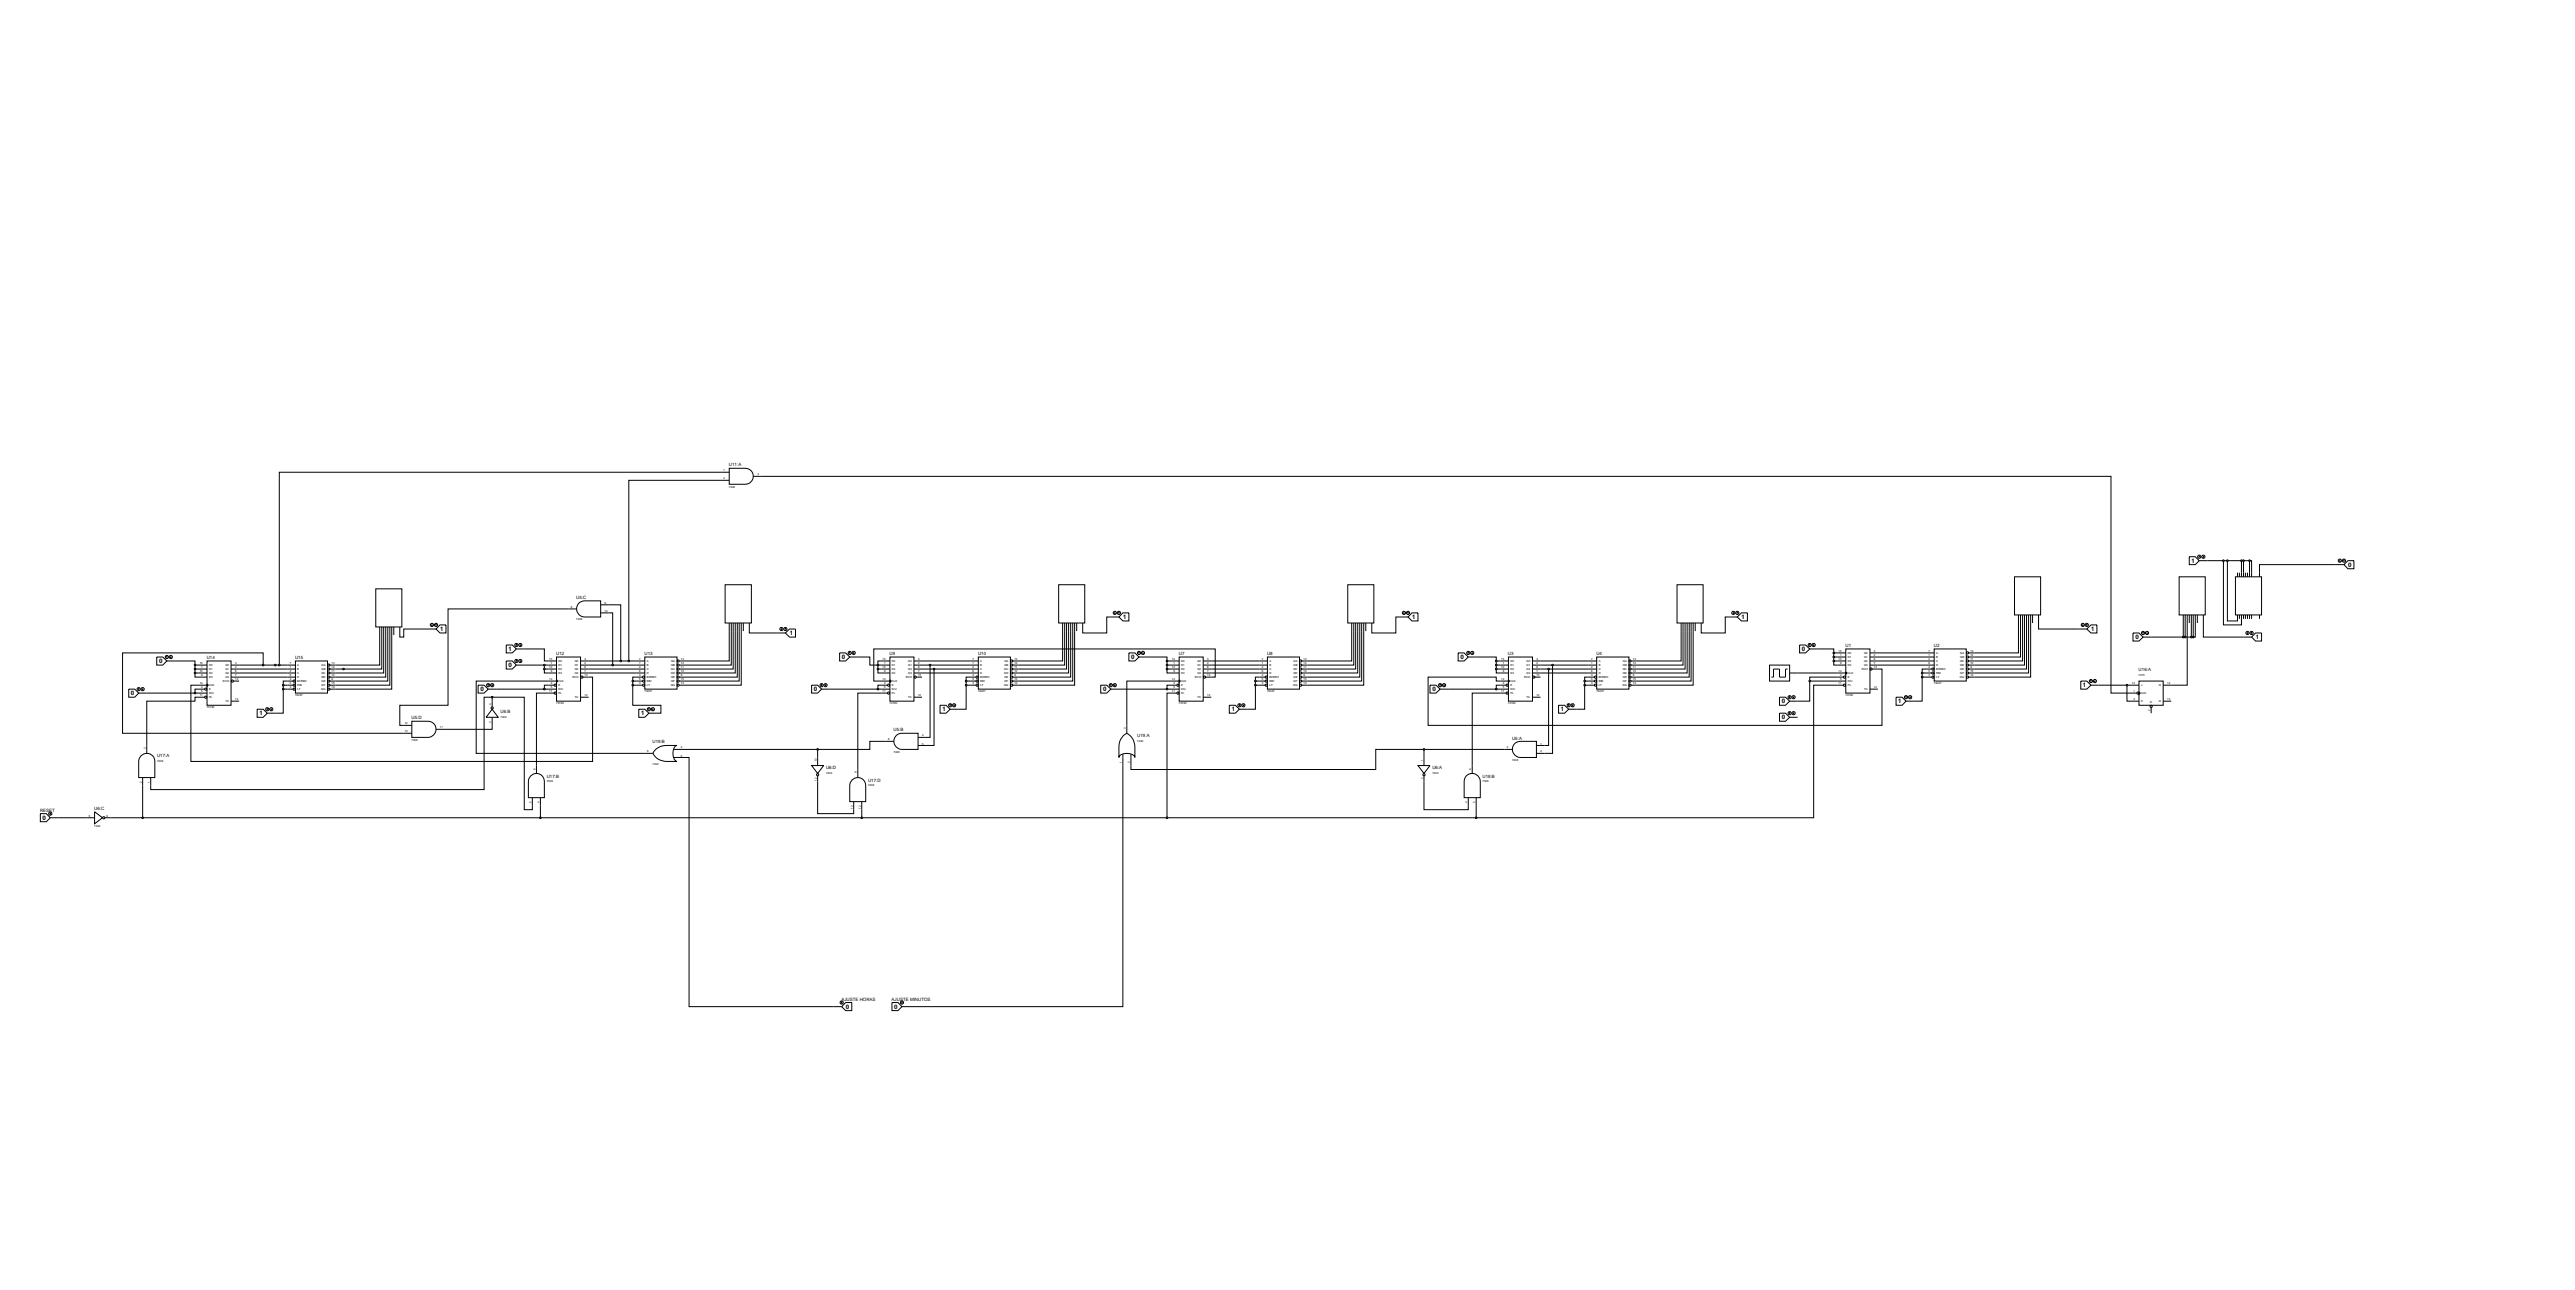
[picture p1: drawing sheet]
<svg xmlns="http://www.w3.org/2000/svg" width="1628mm" height="815mm" viewBox="0 0 1628 815" stroke-linecap="round" stroke-linejoin="round" font-family="sans-serif">
<defs><g id="words">
<g font-size="3.9">
<text x="1386" y="356">1</text>
<text x="1485" y="358">0</text>
<text x="710" y="391">1</text>
<text x="893" y="391">1</text>
<text x="1101" y="391">1</text>
<text x="278" y="399">1</text>
<text x="499" y="401">1</text>
<text x="1322" y="399">1</text>
<text x="1350" y="404">0</text>
<text x="1426" y="404">1</text>
<text x="322" y="411">1</text>
<text x="1139" y="411">0</text>
<text x="101" y="419">0</text>
<text x="532" y="417">0</text>
<text x="715" y="417">0</text>
<text x="923" y="417">0</text>
<text x="322" y="422">0</text>
<text x="304" y="437">0</text>
<text x="515" y="437">0</text>
<text x="697" y="437">0</text>
<text x="906" y="437">0</text>
<text x="1317" y="434">1</text>
<text x="83" y="439">0</text>
<text x="596" y="450">1</text>
<text x="779" y="450">1</text>
<text x="987" y="450">1</text>
<text x="1127" y="444">0</text>
<text x="1200" y="444">1</text>
<text x="164" y="452">1</text>
<text x="405" y="452">1</text>
<text x="1127" y="455">0</text>
<text x="27" y="518">0</text>
<text x="535" y="638">0</text>
<text x="565" y="638">0</text>
</g>
<g font-size="2.8">
<text x="461" y="295">U11:A</text>
<text x="364" y="379">U5:C</text>
<text x="1167" y="409">U1</text>
<text x="1223" y="409">U2</text>
<text x="131" y="417">U14</text>
<text x="187" y="417">U15</text>
<text x="352" y="414">U12</text>
<text x="407" y="414">U13</text>
<text x="562" y="414">U9</text>
<text x="618" y="414">U10</text>
<text x="745" y="414">U7</text>
<text x="801" y="414">U8</text>
<text x="954" y="414">U3</text>
<text x="1009" y="414">U4</text>
<text x="1352" y="424">U16:A</text>
<text x="260" y="455">U5:D</text>
<text x="316" y="451">U6:B</text>
<text x="565" y="462">U5:B</text>
<text x="719" y="466">U19:A</text>
<text x="956" y="467">U5:A</text>
<text x="413" y="470">U19:B</text>
<text x="99" y="479">U17:A</text>
<text x="346" y="491">U17:B</text>
<text x="522" y="486">U6:D</text>
<text x="906" y="486">U6:A</text>
<text x="937" y="491">U18:B</text>
<text x="549" y="494">U17:D</text>
<text x="25" y="513">RESET</text>
<text x="60" y="512">U6:C</text>
<text x="532" y="633">AJUSTE HORAS</text>
<text x="564" y="633">AJUSTE MINUTOS</text>
</g>
<g font-size="1.8">
<text x="457" y="298">1</text>
<text x="457" y="303">2</text>
<text x="479" y="300">3</text>
<text x="461" y="308">7408</text>
<text x="382" y="382">9</text>
<text x="361" y="384">8</text>
<text x="382" y="387">10</text>
<text x="364" y="392">7408</text>
<text x="1163" y="412">15</text>
<text x="1168" y="413">D0</text>
<text x="1179" y="413">Q0</text>
<text x="1185" y="412">3</text>
<text x="1219" y="412">7</text>
<text x="1224" y="413">A</text>
<text x="1239" y="413">QA</text>
<text x="1246" y="412">13</text>
<text x="126" y="420">15</text>
<text x="149" y="420">3</text>
<text x="183" y="420">7</text>
<text x="210" y="420">13</text>
<text x="347" y="417">15</text>
<text x="348" y="420">1</text>
<text x="353" y="418">D0</text>
<text x="363" y="418">Q0</text>
<text x="370" y="417">3</text>
<text x="370" y="420">2</text>
<text x="404" y="417">7</text>
<text x="404" y="420">1</text>
<text x="409" y="418">A</text>
<text x="424" y="418">QA</text>
<text x="431" y="417">13</text>
<text x="431" y="420">12</text>
<text x="558" y="417">15</text>
<text x="559" y="420">1</text>
<text x="564" y="418">D0</text>
<text x="574" y="418">Q0</text>
<text x="581" y="417">3</text>
<text x="581" y="420">2</text>
<text x="615" y="417">7</text>
<text x="615" y="420">1</text>
<text x="620" y="418">A</text>
<text x="635" y="418">QA</text>
<text x="641" y="417">13</text>
<text x="641" y="420">12</text>
<text x="741" y="417">15</text>
<text x="742" y="420">1</text>
<text x="747" y="418">D0</text>
<text x="757" y="418">Q0</text>
<text x="763" y="417">3</text>
<text x="763" y="420">2</text>
<text x="798" y="417">7</text>
<text x="798" y="420">1</text>
<text x="803" y="418">A</text>
<text x="818" y="418">QA</text>
<text x="824" y="417">13</text>
<text x="824" y="420">12</text>
<text x="949" y="417">15</text>
<text x="950" y="420">1</text>
<text x="955" y="418">D0</text>
<text x="965" y="418">Q0</text>
<text x="971" y="417">3</text>
<text x="971" y="420">2</text>
<text x="1006" y="417">7</text>
<text x="1006" y="420">1</text>
<text x="1011" y="418">A</text>
<text x="1026" y="418">QA</text>
<text x="1033" y="417">13</text>
<text x="1033" y="420">12</text>
<text x="1163" y="417">10</text>
<text x="1164" y="415">1</text>
<text x="1164" y="420">9</text>
<text x="1168" y="416">D1</text>
<text x="1168" y="418">D2</text>
<text x="1179" y="416">Q1</text>
<text x="1179" y="418">Q2</text>
<text x="1185" y="415">2</text>
<text x="1185" y="417">6</text>
<text x="1185" y="420">7</text>
<text x="1219" y="415">1</text>
<text x="1219" y="417">2</text>
<text x="1219" y="420">6</text>
<text x="1224" y="416">B</text>
<text x="1224" y="418">C</text>
<text x="1239" y="418">QC</text>
<text x="1239" y="416">QB</text>
<text x="1246" y="415">12</text>
<text x="1246" y="417">11</text>
<text x="1246" y="420">10</text>
<text x="126" y="425">10</text>
<text x="127" y="422">1</text>
<text x="132" y="421">D0</text>
<text x="132" y="423">D1</text>
<text x="132" y="426">D2</text>
<text x="143" y="421">Q0</text>
<text x="143" y="423">Q1</text>
<text x="143" y="426">Q2</text>
<text x="149" y="422">2</text>
<text x="149" y="425">6</text>
<text x="183" y="422">1</text>
<text x="183" y="425">2</text>
<text x="188" y="421">A</text>
<text x="188" y="423">B</text>
<text x="188" y="426">C</text>
<text x="203" y="426">QC</text>
<text x="203" y="421">QA</text>
<text x="203" y="423">QB</text>
<text x="210" y="422">12</text>
<text x="210" y="425">11</text>
<text x="347" y="422">10</text>
<text x="348" y="425">9</text>
<text x="353" y="421">D1</text>
<text x="353" y="423">D2</text>
<text x="353" y="426">D3</text>
<text x="363" y="421">Q1</text>
<text x="363" y="423">Q2</text>
<text x="363" y="426">Q3</text>
<text x="370" y="422">6</text>
<text x="370" y="425">7</text>
<text x="404" y="422">2</text>
<text x="404" y="425">6</text>
<text x="409" y="421">B</text>
<text x="409" y="423">C</text>
<text x="409" y="426">D</text>
<text x="424" y="423">QC</text>
<text x="424" y="426">QD</text>
<text x="424" y="421">QB</text>
<text x="431" y="422">11</text>
<text x="431" y="425">10</text>
<text x="558" y="422">10</text>
<text x="559" y="425">9</text>
<text x="564" y="421">D1</text>
<text x="564" y="423">D2</text>
<text x="564" y="426">D3</text>
<text x="574" y="421">Q1</text>
<text x="574" y="423">Q2</text>
<text x="574" y="426">Q3</text>
<text x="581" y="422">6</text>
<text x="581" y="425">7</text>
<text x="615" y="422">2</text>
<text x="615" y="425">6</text>
<text x="620" y="421">B</text>
<text x="620" y="423">C</text>
<text x="620" y="426">D</text>
<text x="635" y="423">QC</text>
<text x="635" y="426">QD</text>
<text x="635" y="421">QB</text>
<text x="641" y="422">11</text>
<text x="641" y="425">10</text>
<text x="741" y="422">10</text>
<text x="742" y="425">9</text>
<text x="747" y="421">D1</text>
<text x="747" y="423">D2</text>
<text x="747" y="426">D3</text>
<text x="757" y="421">Q1</text>
<text x="757" y="423">Q2</text>
<text x="757" y="426">Q3</text>
<text x="763" y="422">6</text>
<text x="763" y="425">7</text>
<text x="798" y="422">2</text>
<text x="798" y="425">6</text>
<text x="803" y="421">B</text>
<text x="803" y="423">C</text>
<text x="803" y="426">D</text>
<text x="818" y="423">QC</text>
<text x="818" y="426">QD</text>
<text x="818" y="421">QB</text>
<text x="824" y="422">11</text>
<text x="824" y="425">10</text>
<text x="949" y="422">10</text>
<text x="950" y="425">9</text>
<text x="955" y="421">D1</text>
<text x="955" y="423">D2</text>
<text x="955" y="426">D3</text>
<text x="965" y="421">Q1</text>
<text x="965" y="423">Q2</text>
<text x="965" y="426">Q3</text>
<text x="971" y="422">6</text>
<text x="971" y="425">7</text>
<text x="1006" y="422">2</text>
<text x="1006" y="425">6</text>
<text x="1011" y="421">B</text>
<text x="1011" y="423">C</text>
<text x="1011" y="426">D</text>
<text x="1026" y="423">QC</text>
<text x="1026" y="426">QD</text>
<text x="1026" y="421">QB</text>
<text x="1033" y="422">11</text>
<text x="1033" y="425">10</text>
<text x="1163" y="425">14</text>
<text x="1168" y="421">D3</text>
<text x="1168" y="426">CLK</text>
<text x="1177" y="423">RCO</text>
<text x="1179" y="421">Q3</text>
<text x="1185" y="422">13</text>
<text x="1219" y="422">4</text>
<text x="1219" y="425">5</text>
<text x="1224" y="421">D</text>
<text x="1224" y="423">BI/RBO</text>
<text x="1224" y="426">RBI</text>
<text x="1239" y="421">QD</text>
<text x="1239" y="423">QE</text>
<text x="1239" y="426">QF</text>
<text x="1246" y="422">9</text>
<text x="1246" y="425">15</text>
<text x="127" y="427">9</text>
<text x="132" y="429">D3</text>
<text x="141" y="431">RCO</text>
<text x="143" y="429">Q3</text>
<text x="149" y="427">7</text>
<text x="149" y="430">13</text>
<text x="183" y="427">6</text>
<text x="183" y="430">4</text>
<text x="188" y="429">D</text>
<text x="188" y="431">BI/RBO</text>
<text x="203" y="429">QD</text>
<text x="203" y="431">QE</text>
<text x="210" y="427">10</text>
<text x="210" y="430">9</text>
<text x="347" y="430">14</text>
<text x="353" y="431">CLK</text>
<text x="362" y="429">RCO</text>
<text x="370" y="427">13</text>
<text x="404" y="427">4</text>
<text x="404" y="430">5</text>
<text x="409" y="429">BI/RBO</text>
<text x="409" y="431">RBI</text>
<text x="424" y="429">QE</text>
<text x="424" y="431">QF</text>
<text x="431" y="427">9</text>
<text x="431" y="430">15</text>
<text x="558" y="430">14</text>
<text x="564" y="431">CLK</text>
<text x="573" y="429">RCO</text>
<text x="581" y="427">13</text>
<text x="615" y="427">4</text>
<text x="615" y="430">5</text>
<text x="620" y="429">BI/RBO</text>
<text x="620" y="431">RBI</text>
<text x="635" y="429">QE</text>
<text x="635" y="431">QF</text>
<text x="641" y="427">9</text>
<text x="641" y="430">15</text>
<text x="741" y="430">14</text>
<text x="747" y="431">CLK</text>
<text x="756" y="429">RCO</text>
<text x="763" y="427">13</text>
<text x="798" y="427">4</text>
<text x="798" y="430">5</text>
<text x="803" y="429">BI/RBO</text>
<text x="803" y="431">RBI</text>
<text x="818" y="429">QE</text>
<text x="818" y="431">QF</text>
<text x="824" y="427">9</text>
<text x="824" y="430">15</text>
<text x="949" y="430">14</text>
<text x="955" y="431">CLK</text>
<text x="964" y="429">RCO</text>
<text x="971" y="427">13</text>
<text x="1006" y="427">4</text>
<text x="1006" y="430">5</text>
<text x="1011" y="429">BI/RBO</text>
<text x="1011" y="431">RBI</text>
<text x="1026" y="429">QE</text>
<text x="1026" y="431">QF</text>
<text x="1033" y="427">9</text>
<text x="1033" y="430">15</text>
<text x="1164" y="427">4</text>
<text x="1164" y="430">5</text>
<text x="1168" y="429">E</text>
<text x="1168" y="431">D/U</text>
<text x="1219" y="427">3</text>
<text x="1224" y="429">LT</text>
<text x="1239" y="429">QG</text>
<text x="1246" y="427">14</text>
<text x="1352" y="427">7473</text>
<text x="126" y="432">14</text>
<text x="127" y="435">4</text>
<text x="127" y="437">5</text>
<text x="132" y="434">CLK</text>
<text x="132" y="436">E</text>
<text x="183" y="432">5</text>
<text x="183" y="435">3</text>
<text x="188" y="434">RBI</text>
<text x="188" y="436">LT</text>
<text x="203" y="436">QG</text>
<text x="203" y="434">QF</text>
<text x="210" y="432">15</text>
<text x="210" y="435">14</text>
<text x="347" y="437">11</text>
<text x="348" y="432">4</text>
<text x="348" y="435">5</text>
<text x="353" y="434">E</text>
<text x="353" y="436">D/U</text>
<text x="404" y="432">3</text>
<text x="407" y="438">74247</text>
<text x="409" y="434">LT</text>
<text x="424" y="434">QG</text>
<text x="431" y="432">14</text>
<text x="558" y="437">11</text>
<text x="559" y="432">4</text>
<text x="559" y="435">5</text>
<text x="564" y="434">E</text>
<text x="564" y="436">D/U</text>
<text x="615" y="432">3</text>
<text x="618" y="438">74247</text>
<text x="620" y="434">LT</text>
<text x="635" y="434">QG</text>
<text x="641" y="432">14</text>
<text x="741" y="437">11</text>
<text x="742" y="432">4</text>
<text x="742" y="435">5</text>
<text x="747" y="434">E</text>
<text x="747" y="436">D/U</text>
<text x="798" y="432">3</text>
<text x="801" y="438">74247</text>
<text x="803" y="434">LT</text>
<text x="818" y="434">QG</text>
<text x="824" y="432">14</text>
<text x="949" y="437">11</text>
<text x="950" y="432">4</text>
<text x="950" y="435">5</text>
<text x="955" y="434">E</text>
<text x="955" y="436">D/U</text>
<text x="1006" y="432">3</text>
<text x="1009" y="438">74247</text>
<text x="1011" y="434">LT</text>
<text x="1026" y="434">QG</text>
<text x="1033" y="432">14</text>
<text x="1163" y="432">11</text>
<text x="1168" y="434">PL</text>
<text x="1179" y="436">TC</text>
<text x="1185" y="435">12</text>
<text x="1223" y="432">74247</text>
<text x="1348" y="432">14</text>
<text x="1349" y="437">1</text>
<text x="1354" y="434">J</text>
<text x="1365" y="434">Q</text>
<text x="1370" y="432">12</text>
<text x="126" y="440">11</text>
<text x="132" y="439">D/U</text>
<text x="132" y="441">PL</text>
<text x="143" y="444">TC</text>
<text x="149" y="443">12</text>
<text x="187" y="440">74247</text>
<text x="353" y="439">PL</text>
<text x="363" y="441">TC</text>
<text x="370" y="440">12</text>
<text x="564" y="439">PL</text>
<text x="574" y="441">TC</text>
<text x="581" y="440">12</text>
<text x="747" y="439">PL</text>
<text x="757" y="441">TC</text>
<text x="763" y="440">12</text>
<text x="955" y="439">PL</text>
<text x="965" y="441">TC</text>
<text x="971" y="440">12</text>
<text x="1167" y="440">74190</text>
<text x="1349" y="443">3</text>
<text x="1354" y="439">CLK</text>
<text x="1354" y="444">K</text>
<text x="1365" y="444">Q</text>
<text x="1370" y="443">13</text>
<text x="131" y="448">74190</text>
<text x="311" y="446" transform="rotate(-90 311 446)">4</text>
<text x="352" y="445">74190</text>
<text x="562" y="445">74190</text>
<text x="745" y="445">74190</text>
<text x="954" y="445">74190</text>
<text x="1360" y="449" transform="rotate(-90 1360 449)">2</text>
<text x="1361" y="444" transform="rotate(-90 1361 444)">R</text>
<text x="316" y="454">7404</text>
<text x="256" y="458">12</text>
<text x="278" y="460">11</text>
<text x="311" y="457" transform="rotate(-90 311 457)">3</text>
<text x="712" y="461" transform="rotate(-90 712 461)">3</text>
<text x="256" y="463">13</text>
<text x="562" y="468">6</text>
<text x="583" y="465">4</text>
<text x="92" y="474" transform="rotate(-90 92 474)">3</text>
<text x="260" y="468">7408</text>
<text x="431" y="473">4</text>
<text x="583" y="471">5</text>
<text x="719" y="469">7432</text>
<text x="953" y="473">3</text>
<text x="974" y="471">1</text>
<text x="409" y="476">6</text>
<text x="431" y="478">5</text>
<text x="565" y="476">7408</text>
<text x="974" y="476">2</text>
<text x="99" y="482">7408</text>
<text x="413" y="483">7432</text>
<text x="516" y="481" transform="rotate(-90 516 481)">13</text>
<text x="709" y="482" transform="rotate(-90 709 482)">1</text>
<text x="714" y="482" transform="rotate(-90 714 482)">2</text>
<text x="900" y="481" transform="rotate(-90 900 481)">1</text>
<text x="956" y="481">7408</text>
<text x="339" y="486" transform="rotate(-90 339 486)">6</text>
<text x="522" y="489">7404</text>
<text x="542" y="489" transform="rotate(-90 542 489)">11</text>
<text x="906" y="489">7404</text>
<text x="930" y="486" transform="rotate(-90 930 486)">6</text>
<text x="90" y="495" transform="rotate(-90 90 495)">2</text>
<text x="95" y="495" transform="rotate(-90 95 495)">1</text>
<text x="346" y="494">7408</text>
<text x="516" y="493" transform="rotate(-90 516 493)">12</text>
<text x="549" y="497">7408</text>
<text x="900" y="492" transform="rotate(-90 900 492)">2</text>
<text x="937" y="494">7408</text>
<text x="336" y="508" transform="rotate(-90 336 508)">5</text>
<text x="341" y="508" transform="rotate(-90 341 508)">4</text>
<text x="928" y="508" transform="rotate(-90 928 508)">4</text>
<text x="933" y="508" transform="rotate(-90 933 508)">5</text>
<text x="539" y="511" transform="rotate(-90 539 511)">13</text>
<text x="544" y="511" transform="rotate(-90 544 511)">12</text>
<text x="56" y="516">5</text>
<text x="67" y="516">6</text>
<text x="60" y="523">7404</text>
</g>
</g></defs>
<g fill="none" stroke="#000" stroke-width=".63">
<path d="M456 299h-279v121M456 304h-58v114M481 301h854v137h13M1396 354h26M1406 354v41h11v-4M1408 354v38h7v-1M1417 354v8M1419 354v8M1422 354h2v8M1422 354v8M1477 357h-48v5M1274 365h16v24h-16z"/>
<path d="M271 398h-16v5h-2v-2M359 385h-76v61h-30v13h2M385 382h7v36M385 387h2v33M461 399v19h-28M462 399v21h-29M464 399v24h-31M465 399v26h-32M466 399v29h-33M467 399v32h-34M469 399v34h-36M474 399v1h18"/>
<path d="M672 399v19h-28M673 399v21h-29M674 399v24h-30M676 399v26h-32M677 399v29h-33M678 399v32h-34M680 399v34h-36M702 390h-2v10h-15v-1M855 399v19h-28M856 399v21h-29M857 399v24h-30M858 399v26h-31"/>
<path d="M860 399v29h-33M861 399v32h-34M862 399v34h-35M885 390h-2v10h-16v-1M1063 399v19h-28M1064 399v21h-29M1065 399v24h-30M1067 399v26h-32M1068 399v29h-33M1069 399v32h-34M1071 399v34h-36M1094 390h-3v10h-15v-1"/>
<path d="M1276 389v24h-31M1278 389v26h-33M1279 389v29h-34M1280 389v31h-35M1281 389v34h-36M1283 389v36h-38M1284 389v39h-39M1285 389v5M1289 389v9h25M1380 394v9M1382 394v9M1383 394v39h-10"/>
<path d="M1386 394v9M1387 394v9M1388 394v9h-1M1393 394v9h26M111 418h12v2M240 401v19h-28M241 401v22h-29M243 401v24h-31M244 401v27h-32M245 401v30h-33M246 401v32h-34M248 401v35h-36"/>
<path d="M331 410h13v8h3M372 418h31M542 415h8v5h5M558 418h-3v2M583 418h30M725 415h13v3M738 418h2M738 418v5M766 418h30M933 415h13v3M946 418h3M946 418v5"/>
<path d="M974 418h31M1149 410h11v3M1160 418v2h7M1160 413h7M1160 415h7M1160 418h7M1160 413v5M1167 410h15v28h-15zM1182 413h41M1182 415h41M1182 418h41M1223 410h20v21h-20z"/>
<path d="M1360 403h27M93 438h33M123 425v3h3M123 425h3M123 420h3M123 423h3M123 420v5M126 436h-3v2M151 425h31M151 420h31M151 428h31M151 423h31"/>
<path d="M166 420v-7h-89v50h178M179 436v15h-5M179 433h3M179 436h3M179 433v3M182 431h-3v2M314 436h33M331 420h16M344 423v2h3M344 423h3M344 420v3M347 433h-3v3"/>
<path d="M347 438h-8v46M347 431h-46v45h107M372 428h3v53h-254v-48h5M372 425h31M372 420h31M372 423h31M400 433v13h18v5h-3M400 431h3M400 433h3M400 431v2M403 428h-3v3M525 436h33"/>
<path d="M555 423v2h3M555 420h3M555 423h3M555 420v3M558 433h-3v3M558 438h-16v48M583 425h30M583 420h30M583 423h30M588 420v46h-2M591 423v48h-5M611 433v15h-5"/>
<path d="M611 431h2M611 433h2M611 431v2M613 428h-2v3M708 436h32M738 423v2h2M738 420h2M738 423h2M740 433h-2v3M740 438h-2v79M740 431h-27v28M766 428h2v-18h-215v21h5"/>
<path d="M766 425h30M766 420h30M766 423h30M794 433v15h-5M794 431h2M794 433h2M794 431v2M796 428h-2v3M916 436h33M946 423v2h3M946 420h3M946 423h3"/>
<path d="M949 433h-3v3M949 438h-18v46M974 425h31M974 420h31M974 423h31M979 423v48h-2M982 420v56h-5M1002 433v15h-5M1002 431h3M1002 431v2M1002 433h3M1005 428h-3v3"/>
<path d="M1119 420h13v11h-13zM1130 423h-1v5h-4v-5h-4v5h-1M1132 425h35M1144 431v12h-7M1144 431h23M1166 428h-22v3M1166 433h-19v84h-214M1167 425h1l-1 1zM1182 420h41M1182 436h5M1184 423h6v36h-287v-31h43v3h3M1215 428v15h-10"/>
<path d="M1215 425h7M1215 425v3M1215 428h7M1222 423h-7v2M1327 433h21M1345 433v10h3M126 441h-3v2h-30v28M311 459v2h-30M311 441h-5v58h-211v-2M311 441h20v71h6v-3M311 441v2M1199 441h4l2 2-2 3h-4z"/>
<path d="M1205 440h.1M1205 440v1M1208 441h.1M1208 440v1M433 479h3v157h91M433 474h84M517 474v5M560 469h-10v5h-33M900 474h-30v12h-155v-2M900 474h51M900 474v5M90 497v20"/>
<path d="M517 494v20h23v-2M710 484v152h-135M900 494v18h28v-3M37 517h18M70 517h863M342 509v8M545 512v5M933 509v8"/>
<circle cx="1244" cy="415" r=".7"/>
<circle cx="1244" cy="413" r=".7"/>
<circle cx="1244" cy="418" r=".7"/>
<circle cx="1166" cy="433" r=".7"/>
<circle cx="1166" cy="428" r=".7"/>
<circle cx="1183" cy="423" r=".7"/>
<circle cx="1222" cy="425" r=".7"/>
<circle cx="1222" cy="428" r=".7"/>
<circle cx="1222" cy="423" r=".7"/>
<circle cx="1244" cy="428" r=".7"/>
<circle cx="1244" cy="423" r=".7"/>
<circle cx="1244" cy="425" r=".7"/>
<circle cx="1244" cy="420" r=".7"/>
<circle cx="1205" cy="441" r="1"/>
<circle cx="1208" cy="441" r="1"/>
</g>
<g fill="#004000" stroke="#000" stroke-width=".63">
<path d="M1215 425h1zM1216 425l-1 1zM1215 425v1z"/>
<path d="M1215 428h1zM1216 428l-1 1zM1215 428v1z"/>
</g>
<g fill="#004000">
<path d="M1215 425h1l-1 1z"/>
<path d="M1215 428h1l-1 1z"/>
</g>
<g fill="none" stroke="#000" stroke-width=".63">
<path d="M1060 370h17v24h-17zM1063 394v5M1064 394v5M1065 394v5M1067 394v5M1068 394v5M1069 394v5M1071 394v5M1072 394v5M1076 394v5M1314 398h5M1317 395v1"/>
<path d="M1319 398l3-3h4v5h-4zM1319 395h1M1319 395h.1M1319 395v1M949 418h5M954 415h15v28h-15zM969 418h5M1005 418h5M1010 415h20v21h-20zM1032 418h3M949 420h5M949 423h5"/>
<path d="M949 425h5M949 431h5M949 433h3M949 436h5M949 438h3M954 430v1zM969 420h5M969 423h5M969 425h5M971 428h3M1005 420h5M1005 423h5"/>
<path d="M1005 425h5M1005 428h3M1005 431h3M1005 433h3M1032 420h3M1032 423h3M1032 425h3M1032 428h3M1032 431h3M1032 433h3M969 441h5M985 446h4l3 2-3 3h-4z"/>
<path d="M992 448h5M992 445v1M994 446h.1M994 445v1M995 446h-1M1125 441h4l3 2-3 3h-4zM1125 451h4l3 2-3 3h-4zM1132 443h5M1132 440h-1M1132 440h.1M1132 440v1M1132 450v1"/>
<path d="M1132 453h5M1132 450l-1 1M1134 441h.1M1134 451h.1M1134 440v1M1134 450v1"/>
<circle cx="1317" cy="395" r="1"/>
<circle cx="1320" cy="395" r="1"/>
<circle cx="1031" cy="418" r=".7"/>
<circle cx="953" cy="433" r=".7"/>
<circle cx="953" cy="438" r=".7"/>
<circle cx="970" cy="428" r=".7"/>
<circle cx="1009" cy="433" r=".7"/>
<circle cx="1009" cy="431" r=".7"/>
<circle cx="1009" cy="428" r=".7"/>
<circle cx="1031" cy="420" r=".7"/>
<circle cx="1031" cy="431" r=".7"/>
<circle cx="1031" cy="433" r=".7"/>
<circle cx="1031" cy="425" r=".7"/>
<circle cx="1031" cy="428" r=".7"/>
<circle cx="1031" cy="423" r=".7"/>
<circle cx="992" cy="446" r="1"/>
<circle cx="994" cy="446" r="1"/>
<circle cx="1132" cy="451" r="1"/>
<circle cx="1132" cy="441" r="1"/>
<circle cx="1134" cy="441" r="1"/>
<circle cx="1134" cy="451" r="1"/>
</g>
<path d="M1002 430v1z" fill="#004000" stroke="#000" stroke-width=".63"/>
<path d="M1002 431v-1v1z" fill="#004000"/>
<g fill="none" stroke="#000" stroke-width=".63">
<path d="M1094 390h4M1096 388h.1M1096 387v1M1098 390l3-3h4v5h-4zM1098 387h1M1098 387h.1M1098 387v1M922 413h4l2 2-2 3h-4zM928 415h5M928 412h.1M928 412h1M928 412v1"/>
<path d="M931 413h.1M931 412v1M904 433h4l3 3-3 2h-4zM911 436h5M911 432l-1 1M911 432v1M911 432v2M913 433v1M913 432v2"/>
<circle cx="1096" cy="387" r="1"/>
<circle cx="1099" cy="387" r="1"/>
<circle cx="928" cy="413" r="1"/>
<circle cx="931" cy="413" r="1"/>
<circle cx="911" cy="433" r="1"/>
<circle cx="913" cy="433" r="1"/>
</g>
<g fill="#004000" stroke="#000" stroke-width=".63">
<path d="M946 422v1zM946 422l1 1zM946 423h1z"/>
<path d="M946 420h1zM946 421l1-1zM946 420v1z"/>
<path d="M946 418v-1zM946 417l1 1zM946 418h1z"/>
</g>
<g fill="#004000">
<path d="M946 422l1 1h-1z"/>
<path d="M946 420h1l-1 1z"/>
<path d="M946 418v-1l1 1h-1z"/>
</g>
<g fill="none" stroke="#000" stroke-width=".63">
<path d="M1138 408h4l2 2-2 3h-4zM1144 410h5M1144 407v1M1146 408h1M1147 407v1M1147 408h.1"/>
<circle cx="1144" cy="408" r="1"/>
<circle cx="1147" cy="408" r="1"/>
</g>
<g fill="#004000" stroke="#000" stroke-width=".63">
<path d="M1159 418l1-1zM1160 417v1zM1159 418h1z"/>
<path d="M1159 415h1zM1160 415v1zM1159 415l1 1z"/>
<path d="M1159 412h1zM1160 412v1zM1159 413h1z"/>
<path d="M1002 433v1zM1002 433v1z"/>
</g>
<g fill="#004000">
<path d="M1159 418l1-1v1z"/>
<path d="M1159 415h1v1z"/>
<path d="M1159 413l1-1v1z"/>
<path d="M1002 433v1z"/>
</g>
<path d="M951 474h5M958 470l2-1h11v10h-10a5 5 0 0 1-4-3 5 5 0 0 1 1-6zM971 471h6M971 476h6" fill="none" stroke="#000" stroke-width=".63"/>
<g fill="#004000" stroke="#000" stroke-width=".63">
<path d="M979 422v1zM979 422l1 1zM980 423h-1z"/>
<path d="M981 420h1zM982 420v1zM981 420l1 1z"/>
</g>
<g fill="#004000">
<path d="M979 422l1 1h-1z"/>
<path d="M981 420h1v1z"/>
</g>
<g fill="none" stroke="#000" stroke-width=".63">
<path d="M852 370h17v24h-17zM855 394v5M856 394v5M857 394v5M858 394v5M860 394v5M861 394v5M862 394v5M864 394v5M867 394v5M740 418h6M746 415h15v28h-15z"/>
<path d="M761 418h5M796 418h5M801 415h21v21h-21zM823 418h4M740 420h6M740 423h6M740 425h6M740 431h6M740 433h4M740 436h6M740 438h4M746 430v1z"/>
<path d="M761 420h5M761 423h5M761 425h5M762 428h4M796 420h5M796 423h5M796 425h5M796 428h4M796 431h4M796 433h4M823 420h4M823 423h4"/>
<path d="M823 425h4M823 428h4M823 431h4M823 433h4M761 441h5M777 446h4l3 2-3 3h-4zM784 448h5M784 445l-1 1M784 445v1M786 446h.1M786 445v1M787 446h-1"/>
<circle cx="822" cy="418" r=".7"/>
<circle cx="745" cy="433" r=".7"/>
<circle cx="745" cy="438" r=".7"/>
<circle cx="762" cy="428" r=".7"/>
<circle cx="801" cy="431" r=".7"/>
<circle cx="801" cy="433" r=".7"/>
<circle cx="801" cy="428" r=".7"/>
<circle cx="822" cy="428" r=".7"/>
<circle cx="822" cy="423" r=".7"/>
<circle cx="822" cy="425" r=".7"/>
<circle cx="822" cy="420" r=".7"/>
<circle cx="822" cy="430" r=".7"/>
<circle cx="822" cy="433" r=".7"/>
<circle cx="784" cy="446" r="1"/>
<circle cx="786" cy="446" r="1"/>
</g>
<path d="M793 430h1zM794 430v1zM793 431h1z" fill="#004000" stroke="#000" stroke-width=".63"/>
<path d="M793 431l1-1v1z" fill="#004000"/>
<g fill="none" stroke="#000" stroke-width=".63">
<path d="M885 390h5M888 388h.1M888 387v1M890 387h.1M890 387v1M893 387h4v5h-4l-3-2zM714 413h4l2 2-2 3h-4zM720 415h5M720 412h.1M720 412v1M722 413h1M723 412v1"/>
<path d="M723 413h.1M696 433h4l2 3-2 2h-4zM702 436h6M702 432v1M702 432l1 1M702 432v2M705 433v1M705 432v2"/>
<circle cx="888" cy="387" r="1"/>
<circle cx="890" cy="387" r="1"/>
<circle cx="720" cy="413" r="1"/>
<circle cx="723" cy="413" r="1"/>
<circle cx="702" cy="433" r="1"/>
<circle cx="705" cy="433" r="1"/>
</g>
<g fill="#004000" stroke="#000" stroke-width=".63">
<path d="M738 422l-1 1zM738 422v1zM737 423h1z"/>
<path d="M738 420h-1zM738 420v1zM737 420l1 1z"/>
<path d="M737 418l1-1zM738 417v1zM737 418h1z"/>
<path d="M793 433h1zM794 433v1zM793 433l1 1z"/>
</g>
<g fill="#004000">
<path d="M738 422v1h-1z"/>
<path d="M737 420h1v1z"/>
<path d="M737 418l1-1v1z"/>
<path d="M793 433h1v1z"/>
</g>
<g fill="none" stroke="#000" stroke-width=".63">
<path d="M669 370h17v24h-17zM672 394v5M673 394v5M674 394v5M676 394v5M677 394v5M678 394v5M680 394v5M681 394v5M685 394v5M558 418h5M563 415h15v28h-15z"/>
<path d="M578 418h5M613 418h6M619 415h20v21h-20zM640 418h4M558 420h5M558 423h5M558 425h5M558 431h5M558 433h3M558 436h5M558 438h3M563 430l1 1h-1z"/>
<path d="M578 420h5M578 423h5M578 425h5M579 428h4M613 420h6M613 423h6M613 425h6M613 428h4M613 431h4M613 433h4M640 420h4M640 423h4"/>
<path d="M640 425h4M640 428h4M640 431h4M640 433h4M578 441h5M594 446h4l3 2-3 3h-4zM601 448h5M601 445v1M603 446h.1M603 445v1M604 446h-1"/>
<circle cx="640" cy="418" r=".7"/>
<circle cx="562" cy="433" r=".7"/>
<circle cx="562" cy="438" r=".7"/>
<circle cx="579" cy="428" r=".7"/>
<circle cx="618" cy="431" r=".7"/>
<circle cx="618" cy="433" r=".7"/>
<circle cx="618" cy="428" r=".7"/>
<circle cx="640" cy="428" r=".7"/>
<circle cx="640" cy="423" r=".7"/>
<circle cx="640" cy="425" r=".7"/>
<circle cx="640" cy="430" r=".7"/>
<circle cx="640" cy="420" r=".7"/>
<circle cx="640" cy="433" r=".7"/>
<circle cx="601" cy="446" r="1"/>
<circle cx="603" cy="446" r="1"/>
</g>
<path d="M610 430h1zM611 430v1zM610 431h1z" fill="#004000" stroke="#000" stroke-width=".63"/>
<path d="M610 431l1-1v1z" fill="#004000"/>
<g fill="none" stroke="#000" stroke-width=".63">
<path d="M702 390h6M705 388h.1M705 387v1M708 387h.1M708 387h-1M708 387v1M710 387h4v5h-4l-2-2zM531 413h4l2 2-2 3h-4zM537 415h5M537 412h.1M537 412v1M540 413h.1"/>
<path d="M540 412v1M513 433h4l2 3-2 2h-4zM519 436h6M519 432v1M519 432l1 1M519 432v2M522 433v1M522 432v2"/>
<circle cx="705" cy="387" r="1"/>
<circle cx="708" cy="387" r="1"/>
<circle cx="537" cy="413" r="1"/>
<circle cx="540" cy="413" r="1"/>
<circle cx="520" cy="433" r="1"/>
<circle cx="522" cy="433" r="1"/>
</g>
<g fill="#004000" stroke="#000" stroke-width=".63">
<path d="M555 422v1zM555 422l1 1zM556 423h-1z"/>
<path d="M555 420h1zM556 420l-1 1zM555 420v1z"/>
<path d="M610 433h1zM611 433v1zM610 433l1 1z"/>
</g>
<g fill="#004000">
<path d="M555 423v-1l1 1h-1z"/>
<path d="M555 420h1l-1 1z"/>
<path d="M610 433h1v1z"/>
</g>
<path d="M560 469h5M567 465l2-1 12-1v11h-11a5 5 0 0 1-4-3 5 5 0 0 1 1-6zM581 466h5M581 471h5" fill="none" stroke="#000" stroke-width=".63"/>
<g fill="#004000" stroke="#000" stroke-width=".63">
<path d="M588 420h1zM589 420l-1 1zM588 420v1z"/>
<path d="M590 422v1zM591 422v1zM590 423h1z"/>
<path d="M738 435l-1 1zM738 435v1zM737 436h1z"/>
<path d="M555 435v1zM555 435l1 1zM555 436h1z"/>
<path d="M946 435v1zM946 435l1 1zM946 436h1z"/>
</g>
<g fill="#004000">
<path d="M588 420h1l-1 1z"/>
<path d="M590 423l1-1v1z"/>
<path d="M738 435v1h-1z"/>
<path d="M555 435l1 1h-1z"/>
<path d="M946 435l1 1h-1z"/>
</g>
<g fill="none" stroke="#000" stroke-width=".63">
<path d="M459 370h16v24h-16zM461 394v5M462 394v5M464 394v5M465 394v5M466 394v5M467 394v5M469 394v5M470 394v5M474 394v5M347 418h5M352 415h15v28h-15z"/>
<path d="M367 418h5M403 418h5M408 415h20v21h-20zM430 418h3M347 420h5M347 423h5M347 425h5M347 431h5M347 433h3M347 436h5M347 438h3M352 430l1 1h-1z"/>
<path d="M367 420h5M367 423h5M367 425h5M369 428h3M403 420h5M403 423h5M403 425h5M403 428h3M403 431h3M403 433h3M430 420h3M430 423h3"/>
<path d="M430 425h3M430 428h3M430 431h3M430 433h3M367 441h5M404 448h4l2 3-2 2h-4zM410 451h5M410 448h.1M410 448v1M413 449h.1M413 448v1"/>
<circle cx="429" cy="418" r=".7"/>
<circle cx="351" cy="433" r=".7"/>
<circle cx="351" cy="438" r=".7"/>
<circle cx="368" cy="428" r=".7"/>
<circle cx="407" cy="431" r=".7"/>
<circle cx="407" cy="433" r=".7"/>
<circle cx="407" cy="428" r=".7"/>
<circle cx="429" cy="431" r=".7"/>
<circle cx="429" cy="433" r=".7"/>
<circle cx="429" cy="420" r=".7"/>
<circle cx="429" cy="425" r=".7"/>
<circle cx="429" cy="428" r=".7"/>
<circle cx="429" cy="423" r=".7"/>
<circle cx="410" cy="448" r="1"/>
<circle cx="413" cy="448" r="1"/>
</g>
<path d="M400 430l1 1zM401 431h-1z" fill="#004000" stroke="#000" stroke-width=".63"/>
<path d="M400 431v-1l1 1h-1z" fill="#004000"/>
<g fill="none" stroke="#000" stroke-width=".63">
<path d="M494 398h.1M494 397v1M497 397h.1M497 397h-1M497 397v1M320 418h4l3 2-3 3h-4zM327 417l-1 1M327 417v1M329 418h.1M329 417v1M492 400h5M497 400l2-2h4v5h-4z"/>
<path d="M302 433h4l3 3-3 2h-4zM309 436h5M309 432l-1 1M309 432v1M309 432v2M311 433v1M311 432v2M327 420h4"/>
<circle cx="494" cy="398" r="1"/>
<circle cx="497" cy="398" r="1"/>
<circle cx="327" cy="418" r="1"/>
<circle cx="329" cy="418" r="1"/>
<circle cx="309" cy="433" r="1"/>
<circle cx="311" cy="433" r="1"/>
</g>
<g fill="#004000" stroke="#000" stroke-width=".63">
<path d="M344 422v1zM344 422l1 1zM344 423h1z"/>
<path d="M344 420h1zM345 420l-1 1zM344 420v1z"/>
<path d="M400 433h1zM401 433l-1 1zM400 433v1z"/>
<path d="M344 435v1zM344 435l1 1zM344 436h1z"/>
</g>
<g fill="#004000">
<path d="M344 422l1 1h-1z"/>
<path d="M344 420h1l-1 1z"/>
<path d="M400 433h1l-1 1z"/>
<path d="M344 435l1 1h-1z"/>
</g>
<g fill="none" stroke="#000" stroke-width=".63">
<path d="M238 372h16v24h-16zM240 396v5M241 396v5M243 396v5M244 396v5M245 396v5M246 396v5M248 396v5M249 396v5M253 396v5M131 418h15v28h-15zM187 418h20v20h-20z"/>
<path d="M126 420h5M126 423h5M126 425h5M126 428h5M126 433h5M126 436h3M126 438h5M131 432l1 1-1 1zM146 420h5M146 423h5M146 425h5M146 428h5"/>
<path d="M148 431h3M182 420h5M182 423h5M182 425h5M182 428h5M182 431h3M182 433h3M182 436h3M209 420h3M209 423h3M209 425h3M209 428h3"/>
<path d="M209 431h3M209 433h3M209 436h3M126 441h3M146 443h5M163 448h3l3 3-3 2h-3zM169 451h5M169 448h.1M169 448v1M171 449h1M172 448v1M172 449h.1"/>
<circle cx="130" cy="436" r=".7"/>
<circle cx="147" cy="430" r=".7"/>
<circle cx="186" cy="433" r=".7"/>
<circle cx="186" cy="431" r=".7"/>
<circle cx="186" cy="436" r=".7"/>
<circle cx="208" cy="428" r=".7"/>
<circle cx="208" cy="436" r=".7"/>
<circle cx="208" cy="423" r=".7"/>
<circle cx="208" cy="425" r=".7"/>
<circle cx="208" cy="420" r=".7"/>
<circle cx="208" cy="433" r=".7"/>
<circle cx="208" cy="430" r=".7"/>
<circle cx="130" cy="441" r=".7"/>
<circle cx="169" cy="448" r="1"/>
<circle cx="172" cy="448" r="1"/>
</g>
<path d="M179 433h1zM180 433l-1 1zM179 433v1z" fill="#004000" stroke="#000" stroke-width=".63"/>
<path d="M179 433h1l-1 1z" fill="#004000"/>
<g fill="none" stroke="#000" stroke-width=".63">
<path d="M271 398h5M273 395v1M276 395h.1M276 395h-1M276 395v1M278 395h4v5h-4l-2-2zM99 415h4l2 3-2 2h-4zM105 418h6M105 415h.1M105 415h1M105 415v1M108 415v1"/>
<path d="M81 436h4l3 2-3 3h-4zM88 438h5M88 435h-1M88 435h.1M88 435v1M90 436h.1M90 435v1"/>
<circle cx="273" cy="395" r="1"/>
<circle cx="276" cy="395" r="1"/>
<circle cx="106" cy="415" r="1"/>
<circle cx="108" cy="415" r="1"/>
<circle cx="88" cy="436" r="1"/>
<circle cx="90" cy="436" r="1"/>
</g>
<g fill="#004000" stroke="#000" stroke-width=".63">
<path d="M123 425h1zM124 425l-1 1zM123 425v1z"/>
<path d="M123 423v-1zM123 422l1 1zM124 423h-1z"/>
<path d="M123 420h1zM124 420l-1 1zM123 420v1z"/>
<path d="M179 435v1zM179 435l1 1zM180 436h-1z"/>
<path d="M123 438h1zM124 438l-1 1zM123 438v1z"/>
</g>
<g fill="#004000">
<path d="M123 425h1l-1 1z"/>
<path d="M123 423v-1l1 1h-1z"/>
<path d="M123 420h1l-1 1z"/>
<path d="M179 435l1 1h-1z"/>
<path d="M123 438h1l-1 1z"/>
</g>
<g fill="none" stroke="#000" stroke-width=".63">
<path d="M359 385h6M366 381l3-1h11v10h-10a5 5 0 0 1-5-3 5 5 0 0 1 1-6zM380 382h5M380 387h5M311 448l4 5h-8zM311 443v4M311 453v6"/>
<circle cx="311" cy="448" r=".7"/>
</g>
<g fill="#004000" stroke="#000" stroke-width=".63">
<path d="M392 418v-1zM392 417l1 1zM392 418h1z"/>
<path d="M387 420h1zM388 420l-1 1zM387 420v1z"/>
</g>
<g fill="#004000">
<path d="M392 418v-1l1 1h-1z"/>
<path d="M387 420h1l-1 1z"/>
</g>
<path d="M255 459h5M260 456h11a5 5 0 0 1 5 5 5 5 0 0 1-5 5h-11zM255 463h5M276 461h5" fill="none" stroke="#000" stroke-width=".63"/>
<path d="M166 420h1zM167 420l-1 1zM166 420v1z" fill="#004000" stroke="#000" stroke-width=".63"/>
<path d="M166 420h1l-1 1v-1z" fill="#004000"/>
<g fill="none" stroke="#000" stroke-width=".63">
<path d="M1378 365h16v24h-16zM1355 400h.1M1355 400v1M1358 400v1M1380 389v5M1382 389v5M1383 389v5M1384 389v5M1386 389v5M1387 389v5M1388 389v5M1389 389v5"/>
<path d="M1393 389v5M320 408h4l3 2-3 3h-4zM327 410h4M327 407l-1 1M327 407v1M329 408h.1M329 407v1M1349 400h3l3 3-3 2h-3zM1355 403h5M1357 400l1 1M25 514h4l3 3-3 2h-4zM32 515h.1"/>
<path d="M32 517h5M32 514v1M32 514h.1M527 636h5M532 634h.1M532 633v1M532 633l1 1M533 634h-1M535 634h4v5h-4l-3-3zM564 634h4l2 2-2 3h-4zM570 634h.1M570 636h5"/>
<path d="M570 633v1M570 633l1 1M571 634h-1"/>
<circle cx="327" cy="408" r="1"/>
<circle cx="329" cy="408" r="1"/>
<circle cx="1355" cy="400" r="1"/>
<circle cx="1358" cy="400" r="1"/>
<circle cx="32" cy="514" r="1"/>
<circle cx="532" cy="634" r="1"/>
<circle cx="570" cy="634" r="1"/>
</g>
<g fill="#004000" stroke="#000" stroke-width=".63">
<path d="M1380 402v1zM1380 402l1 1zM1380 403h1z"/>
<path d="M1381 402v1zM1382 402v1zM1381 403h1z"/>
<path d="M1385 402v1zM1386 402v1zM1385 403h1z"/>
<path d="M1386 402h1zM1387 402v1zM1386 403h1z"/>
</g>
<g fill="#004000">
<path d="M1380 402l1 1h-1z"/>
<path d="M1382 402v1h-1z"/>
<path d="M1386 402v1h-1z"/>
<path d="M1387 402v1h-1z"/>
</g>
<g fill="none" stroke="#000" stroke-width=".63">
<path d="M1421 400v1M1424 400h.1M1424 400h-1M1424 400v1M1419 403h5M1426 400h4v5h-4l-2-2zM1348 433h4M1348 438h3M1352 431h16v15h-16zM1352 437l1 1-1 1zM1368 433h5M1348 443h4"/>
<path d="M1360 447v4M1368 443h5"/>
<circle cx="1421" cy="400" r="1"/>
<circle cx="1424" cy="400" r="1"/>
<circle cx="1352" cy="438" r=".7"/>
<circle cx="1360" cy="447" r=".7"/>
</g>
<g fill="#004000" stroke="#000" stroke-width=".63">
<path d="M217 422v1zM217 422l1 1zM217 423h1z"/>
<path d="M174 420h1zM175 420l-1 1zM174 420v1z"/>
</g>
<g fill="#004000">
<path d="M217 422l1 1h-1z"/>
<path d="M174 420h1l-1 1z"/>
</g>
<g fill="none" stroke="#000" stroke-width=".63">
<path d="M1384 352h4l3 2-3 3h-4zM1391 354h5M1391 351l-1 1M1391 351v1M1393 352h.1M1393 351v1M1477 357h5M1479 355h.1M1479 354v1M1480 355h-1M1482 357l3-3h3v6h-3zM1482 354h.1"/>
<path d="M1482 354v1M1414 365h16v24h-16zM1415 362v3M1416 362v3M1417 362v3M1419 362v3M1420 362v3M1421 362v3M1422 362v3M1424 362v3M1429 362v3M1415 389v2"/>
<path d="M1416 389v2M1417 389v2M1419 389v2M1420 389v2M1421 389v2M1422 389v2M1424 389v2M1429 389v2"/>
<circle cx="1391" cy="352" r="1"/>
<circle cx="1393" cy="352" r="1"/>
<circle cx="1480" cy="354" r="1"/>
<circle cx="1482" cy="354" r="1"/>
</g>
<g fill="#004000" stroke="#000" stroke-width=".63">
<path d="M1417 354h1zM1417 355l1-1zM1417 354v1z"/>
<path d="M1419 354v1zM1418 354l1 1z"/>
<path d="M1422 354h1zM1423 354l-1 1zM1422 354v1z"/>
<path d="M1406 354h-1zM1406 354v1zM1405 354l1 1z"/>
<path d="M1408 354h1zM1409 354l-1 1zM1408 354v1z"/>
</g>
<g fill="#004000">
<path d="M1417 354h1l-1 1v-1z"/>
<path d="M1419 354v1l-1-1z"/>
<path d="M1422 354h1l-1 1v-1z"/>
<path d="M1405 354h1v1z"/>
<path d="M1408 354h1l-1 1v-1z"/>
</g>
<g fill="none" stroke="#000" stroke-width=".63">
<path d="M89 478a5 5 0 0 1 6-1 5 5 0 0 1 3 4v10h-10v-11zM93 471v5M90 491v6M95 491v6M336 490a5 5 0 0 1 5-1 5 5 0 0 1 3 5v10h-10v-11zM339 484v5M55 517h5M60 513l5 4-5 4zM66 517h4M337 504v5M342 504v5"/>
<circle cx="66" cy="517" r=".7"/>
</g>
<g fill="#004000" stroke="#000" stroke-width=".63">
<path d="M311 440l1 1zM312 441h-1z"/>
<path d="M90 516v1zM90 516l1 1zM91 517h-1z"/>
</g>
<g fill="#004000">
<path d="M311 441v-1l1 1h-1z"/>
<path d="M90 516l1 1h-1z"/>
</g>
<path d="M539 493a5 5 0 0 1 5-1 5 5 0 0 1 3 5v10h-10v-11zM542 486v5M540 507v5M545 507v5" fill="none" stroke="#000" stroke-width=".63"/>
<g fill="#004000" stroke="#000" stroke-width=".63">
<path d="M341 516v1zM342 516v1zM341 517h1z"/>
<path d="M545 516l-1 1zM545 516v1zM544 517h1z"/>
</g>
<g fill="#004000">
<path d="M342 516v1h-1z"/>
<path d="M544 517l1-1v1z"/>
</g>
<path d="M927 490a5 5 0 0 1 6-1 5 5 0 0 1 3 5v10h-10v-11zM931 484v5M928 504v5M933 504v5" fill="none" stroke="#000" stroke-width=".63"/>
<g fill="#004000" stroke="#000" stroke-width=".63">
<path d="M1144 430l1 1zM1145 431h-1z"/>
<path d="M933 517v-1zM933 516l1 1zM934 517h-1z"/>
<path d="M738 516l-1 1zM738 516v1zM737 517h1z"/>
</g>
<g fill="#004000">
<path d="M1144 431v-1l1 1h-1z"/>
<path d="M933 517v-1l1 1h-1z"/>
<path d="M738 516v1h-1z"/>
</g>
<g fill="none" stroke="#000" stroke-width=".63">
<path d="M713 459v4M408 476h5M414 474l5-3h9a7 7 0 0 0 0 10 18 18 0 0 1-13-2l-2-3zM426 474h7M426 479h7M517 479v5M710 477v7M710 465l3-2 3 4a19 19 0 0 1 2 12 6 6 0 0 0-10 0v-10zM715 477v7M513 484h8l-4 5zM517 491v3"/>
<circle cx="517" cy="490" r=".7"/>
</g>
<path d="M517 473v1zM516 474h1z" fill="#004000" stroke="#000" stroke-width=".63"/>
<path d="M516 474l1-1v1z" fill="#004000"/>
<g fill="none" stroke="#000" stroke-width=".63">
<path d="M900 479v5M897 484h7l-4 5zM900 491v3"/>
<circle cx="900" cy="490" r=".7"/>
</g>
<path d="M900 473v1zM900 473l1 1zM901 474h-1z" fill="#004000" stroke="#000" stroke-width=".63"/>
<path d="M900 473l1 1h-1z" fill="#004000"/>
<path d="M456 299h5M461 296h10a5 5 0 0 1 5 5 5 5 0 0 1-5 5h-10zM456 304h5M476 301h5" fill="none" stroke="#000" stroke-width=".63"/>
<path d="M177 421v-1zM176 420l1 1z" fill="#004000" stroke="#000" stroke-width=".63"/>
<path d="M177 420v1l-1-1z" fill="#004000"/>
<g fill="none" stroke="#000" stroke-width=".63">
<path d="M1316 431h3l3 2-3 3h-3zM1322 433h5M1322 430h.1M1322 430v1M1324 431h1M1325 430v1M1325 431h.1"/>
<circle cx="1322" cy="431" r="1"/>
<circle cx="1325" cy="431" r="1"/>
</g>
<g fill="#004000" stroke="#000" stroke-width=".63">
<path d="M1344 433h1zM1345 433v1zM1344 433l1 1z"/>
<path d="M397 418l1-1zM398 417v1zM397 418h1z"/>
</g>
<g fill="#004000">
<path d="M1344 433h1v1z"/>
<path d="M397 418l1-1v1z"/>
</g>
<use href="#words"/>
</svg>
